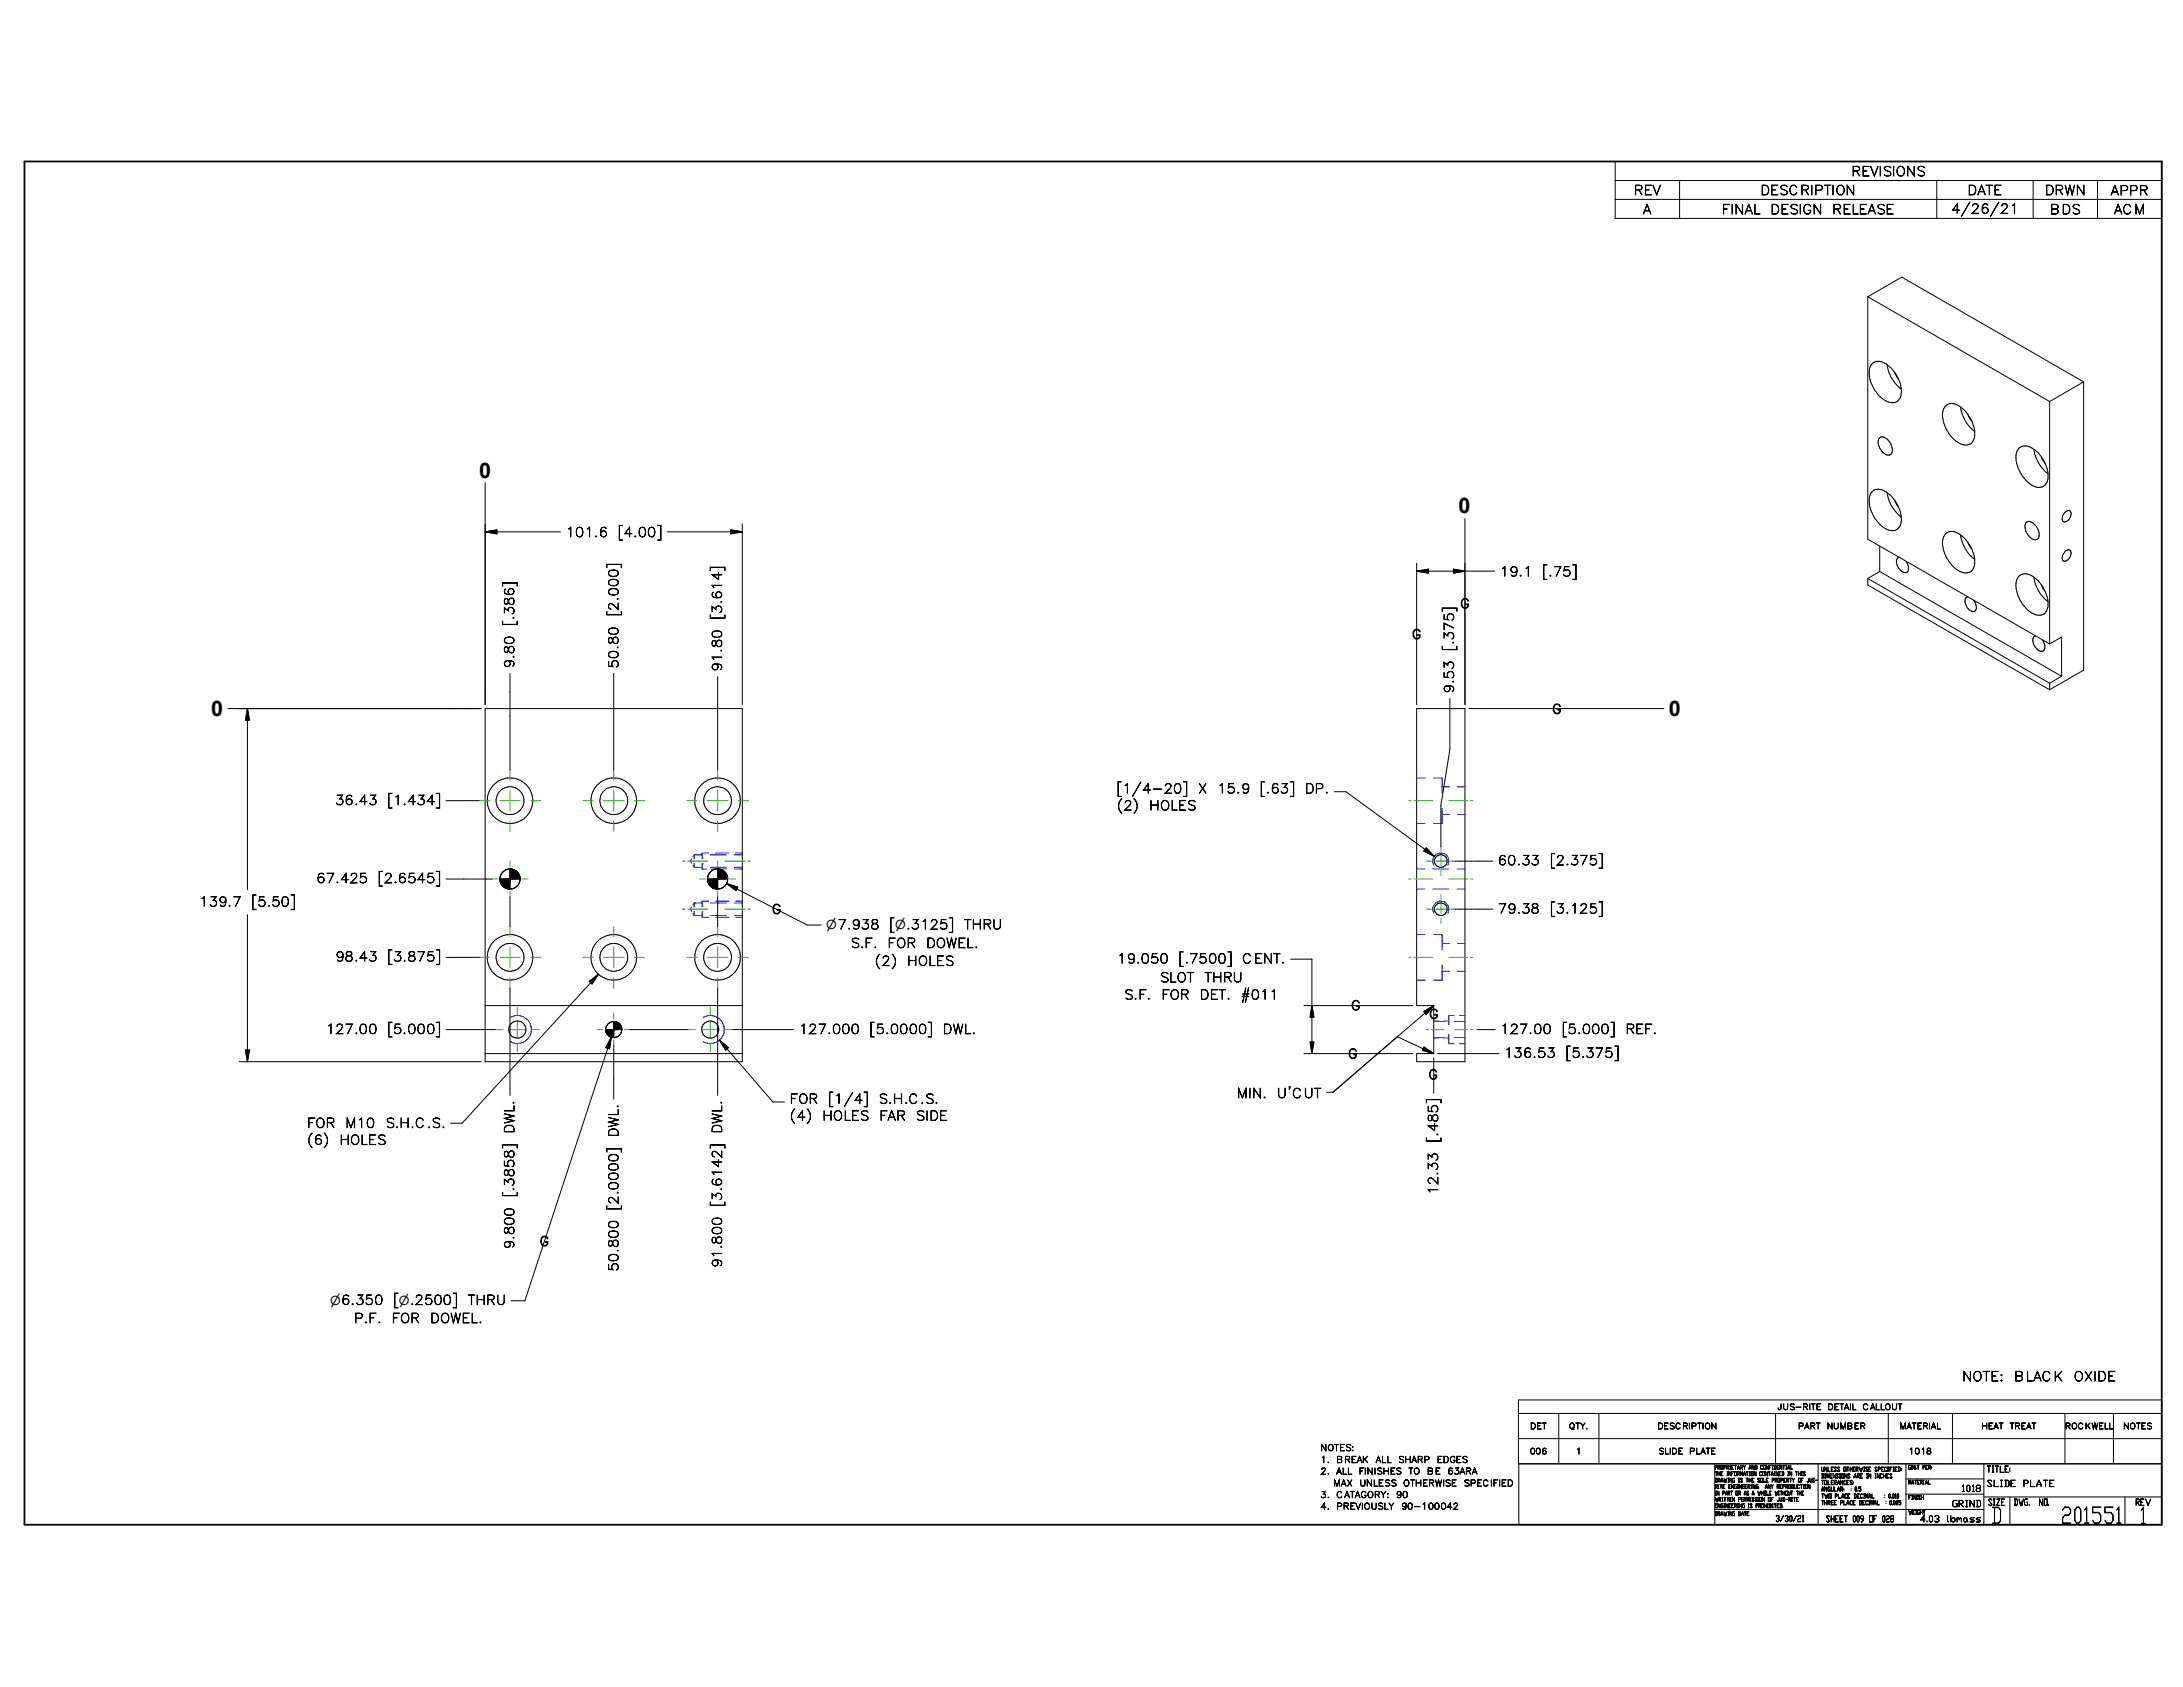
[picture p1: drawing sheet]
<svg xmlns="http://www.w3.org/2000/svg" width="279mm" height="216mm" viewBox="0 0 279 216" stroke-linecap="round" stroke-linejoin="round" font-family="sans-serif">
<defs><g id="words">
<g font-size="2.8">
<text x="254.8" y="194.9">D</text>
<text x="263.7" y="194.9">201551</text>
<text x="273.8" y="195">1</text>
</g>
<g font-size="2.7">
<text x="61.3" y="61.1">0</text>
<text x="186.7" y="65.7">0</text>
<text x="27" y="91.7">0</text>
<text x="213.6" y="91.7">0</text>
</g>
<g font-size="1.7">
<text x="236.9" y="22.5">REVISIONS</text>
<text x="209.1" y="24.9">REV</text>
<text x="210.3" y="27.4">A</text>
<text x="220.3" y="27.4">FINAL</text>
<text x="225.3" y="24.9">DESCRIPTION</text>
<text x="226.6" y="27.4">DESIGN</text>
<text x="234.5" y="27.4">RELEASE</text>
<text x="249.7" y="27.3">4/26/21</text>
<text x="251.8" y="24.9">DATE</text>
<text x="261.7" y="24.9">DRWN</text>
<text x="262.3" y="27.4">BDS</text>
<text x="270.1" y="25">APPR</text>
<text x="270.6" y="27.4">ACM</text>
<text x="72.4" y="68.7">101.6</text>
<text x="79.1" y="68.7">[4.00]</text>
<text x="186.9" y="77.9">G</text>
<text x="191.9" y="73.7">19.1</text>
<text x="197.4" y="73.7">[.75]</text>
<text x="65.8" y="80.1" transform="rotate(-90 65.8 80.1)">[.386]</text>
<text x="79.1" y="78.9" transform="rotate(-90 79.1 78.9)">[2.000]</text>
<text x="92.4" y="79.3" transform="rotate(-90 92.4 79.3)">[3.614]</text>
<text x="180.7" y="81.8">G</text>
<text x="186.1" y="83.3" transform="rotate(-90 186.1 83.3)">[.375]</text>
<text x="65.8" y="85.6" transform="rotate(-90 65.8 85.6)">9.80</text>
<text x="79.1" y="85.6" transform="rotate(-90 79.1 85.6)">50.80</text>
<text x="92.4" y="86" transform="rotate(-90 92.4 86)">91.80</text>
<text x="186.1" y="88.8" transform="rotate(-90 186.1 88.8)">9.53</text>
<text x="198.6" y="91.4">G</text>
<text x="142.9" y="101.5">[1/4-20]</text>
<text x="153.3" y="101.5">X</text>
<text x="155.8" y="101.5">15.9</text>
<text x="161.2" y="101.5">[.63]</text>
<text x="167" y="101.5">DP.</text>
<text x="42.9" y="103">36.43</text>
<text x="49.6" y="103">[1.434]</text>
<text x="142.9" y="103.7">(2)</text>
<text x="147.1" y="103.7">HOLES</text>
<text x="40.5" y="113">67.425</text>
<text x="48.4" y="113">[2.6545]</text>
<text x="191.7" y="110.7">60.33</text>
<text x="198.4" y="110.7">[2.375]</text>
<text x="25.5" y="116">139.7</text>
<text x="32.2" y="116">[5.50]</text>
<text x="98.8" y="117">G</text>
<text x="113.8" y="118.9">[n.3125]</text>
<text x="123.4" y="118.9">THRU</text>
<text x="191.7" y="116.9">79.38</text>
<text x="198.4" y="116.9">[3.125]</text>
<text x="42.9" y="123">98.43</text>
<text x="49.6" y="123">[3.875]</text>
<text x="108.8" y="121.3">S.F.</text>
<text x="111.9" y="123.6">(2)</text>
<text x="113.6" y="121.3">FOR</text>
<text x="116.1" y="123.6">HOLES</text>
<text x="118.5" y="121.3">DOWEL.</text>
<text x="143" y="123.3">19.050</text>
<text x="148.4" y="125.7">SLOT</text>
<text x="150.8" y="123.3">[.7500]</text>
<text x="154.1" y="125.7">THRU</text>
<text x="159" y="123.3">CENT.</text>
<text x="143.9" y="127.9">S.F.</text>
<text x="148.6" y="127.9">FOR</text>
<text x="153.5" y="127.9">DET.</text>
<text x="158.8" y="127.9">#011</text>
<text x="172.9" y="129.3">G</text>
<text x="182.9" y="130.4">G</text>
<text x="41.7" y="132.3">127.00</text>
<text x="49.6" y="132.3">[5.000]</text>
<text x="102.2" y="132.3">127.000</text>
<text x="111.3" y="132.3">[5.0000]</text>
<text x="120.6" y="132.3">DWL.</text>
<text x="172.5" y="135.5">G</text>
<text x="192" y="132.3">127.00</text>
<text x="192.5" y="135.3">136.53</text>
<text x="199.9" y="132.3">[5.000]</text>
<text x="200.4" y="135.3">[5.375]</text>
<text x="208" y="132.3">REF.</text>
<text x="101.1" y="141.2">FOR</text>
<text x="101.1" y="143.4">(4)</text>
<text x="105.2" y="143.4">HOLES</text>
<text x="106" y="141.2">[1/4]</text>
<text x="112.4" y="141.2">S.H.C.S.</text>
<text x="112.5" y="143.4">FAR</text>
<text x="117.2" y="143.4">SIDE</text>
<text x="158.3" y="140.5">MIN.</text>
<text x="163.4" y="140.5">U'CUT</text>
<text x="182.8" y="138.1">G</text>
<text x="39.3" y="144.3">FOR</text>
<text x="39.3" y="146.5">(6)</text>
<text x="43.4" y="146.5">HOLES</text>
<text x="44.2" y="144.3">M10</text>
<text x="49.3" y="144.3">S.H.C.S.</text>
<text x="65.8" y="145.1" transform="rotate(-90 65.8 145.1)">DWL.</text>
<text x="79.1" y="145.5" transform="rotate(-90 79.1 145.5)">DWL.</text>
<text x="92.4" y="145.1" transform="rotate(-90 92.4 145.1)">DWL.</text>
<text x="184" y="146.2" transform="rotate(-90 184 146.2)">[.485]</text>
<text x="65.8" y="153.2" transform="rotate(-90 65.8 153.2)">[.3858]</text>
<text x="79.1" y="154.9" transform="rotate(-90 79.1 154.9)">[2.0000]</text>
<text x="92.4" y="154.4" transform="rotate(-90 92.4 154.4)">[3.6142]</text>
<text x="184" y="152.9" transform="rotate(-90 184 152.9)">12.33</text>
<text x="65.8" y="159.9" transform="rotate(-90 65.8 159.9)">9.800</text>
<text x="69" y="159.5">G</text>
<text x="50.3" y="167">[n.2500]</text>
<text x="59.9" y="167">THRU</text>
<text x="79.1" y="162.7" transform="rotate(-90 79.1 162.7)">50.800</text>
<text x="92.4" y="162.3" transform="rotate(-90 92.4 162.3)">91.800</text>
<text x="45.3" y="169.3">P.F.</text>
<text x="50.1" y="169.3">FOR</text>
<text x="55" y="169.3">DOWEL.</text>
<text x="251.1" y="176.7">NOTE:</text>
<text x="257.8" y="176.7">BLACK</text>
<text x="265.4" y="176.7">OXIDE</text>
</g>
<g font-size="1.6">
<text x="105.8" y="118.9">n7.938</text>
<text x="42.2" y="167">n6.350</text>
</g>
<g font-size="1.1">
<text x="169" y="185.7">NOTES:</text>
<text x="169" y="187.2">1.</text>
<text x="169" y="188.7">2.</text>
<text x="169" y="191.7">3.</text>
<text x="170.6" y="190.2">MAX</text>
<text x="171" y="187.2">BREAK</text>
<text x="171" y="188.7">ALL</text>
<text x="171" y="191.7">CATAGORY:</text>
<text x="173.9" y="188.7">FINISHES</text>
<text x="174" y="190.2">UNLESS</text>
<text x="176.1" y="187.2">ALL</text>
<text x="178.6" y="191.7">90</text>
<text x="178.9" y="187.2">SHARP</text>
<text x="179.6" y="190.2">OTHERWISE</text>
<text x="180.3" y="188.7">TO</text>
<text x="182.6" y="188.7">BE</text>
<text x="183.9" y="187.2">EDGES</text>
<text x="185.3" y="188.7">63ARA</text>
<text x="187.3" y="190.2">SPECIFIED</text>
<text x="251" y="190.9">1018</text>
<text x="254.2" y="190.3">SLIDE</text>
<text x="254.2" y="188.4">TITLE:</text>
<text x="258.9" y="190.3">PLATE</text>
<text x="169" y="193.2">4.</text>
<text x="171" y="193.2">PREVIOUSLY</text>
<text x="179.3" y="193.2">90-100042</text>
<text x="227.2" y="194.7">3/30/21</text>
<text x="233.7" y="194.8">SHEET 009 OF 028</text>
<text x="245.7" y="194.8">4.03</text>
<text x="249.1" y="194.8">lbmass</text>
<text x="249.8" y="192.8">GRIND</text>
<text x="254.4" y="192.7">SIZE</text>
<text x="257.7" y="192.7">DWG.</text>
<text x="260.9" y="192.7">NO.</text>
<text x="273.3" y="192.7">REV</text>
</g>
<g font-size="1">
<text x="195.8" y="182.9">DET</text>
<text x="200.8" y="182.9">QTY.</text>
<text x="212.1" y="182.9">DESCRIPTION</text>
<text x="227.5" y="180.4">JUS-RITE</text>
<text x="230.1" y="182.9">PART</text>
<text x="233.8" y="182.9">NUMBER</text>
<text x="233.9" y="180.4">DETAIL</text>
<text x="238.4" y="180.4">CALLOUT</text>
<text x="243.1" y="182.9">MATERIAL</text>
<text x="253.6" y="182.9">HEAT</text>
<text x="257.2" y="182.9">TREAT</text>
<text x="264.3" y="182.9">ROCKWELL</text>
<text x="271.7" y="182.9">NOTES</text>
<text x="195.8" y="186.1">006</text>
<text x="201.7" y="186.1">1</text>
<text x="212.3" y="186.1">SLIDE</text>
<text x="216.2" y="186.1">PLATE</text>
<text x="244.3" y="186.1">1018</text>
</g>
<g font-size=".7">
<text x="219.5" y="188">PROPRIETARY AND CONFIDENTIAL</text>
<text x="219.5" y="188.8">THE INFORMATION CONTAINED IN THIS</text>
<text x="219.5" y="189.7">DRAWING IS THE SOLE PROPERTY OF JUS-</text>
<text x="219.5" y="190.5">RITE ENGINEERING.</text>
<text x="219.5" y="191.3">IN PART OR AS A WHOLE WITHOUT THE</text>
<text x="225.9" y="190.5">ANY REPRODUCTION</text>
<text x="233.1" y="188.3">UNLESS OTHERWISE SPECIFIED:</text>
<text x="233.1" y="189.1">DIMENSIONS ARE IN INCHES</text>
<text x="233.1" y="190">TOLERANCES:</text>
<text x="233.1" y="190.8">ANGULAR:</text>
<text x="233.1" y="191.7">TWO PLACE DECIMAL</text>
<text x="236.8" y="190.8">` 0.5</text>
<text x="241.1" y="191.7">` 0.010</text>
<text x="244.2" y="188">GD&amp;T PER:</text>
<text x="244.2" y="189.9">MATERIAL</text>
<text x="244.2" y="191.9">FINISH</text>
<text x="219.5" y="194">DRAWING DATE</text>
<text x="219.5" y="192.1">WRITTEN PERMISSION OF JUS-RITE</text>
<text x="219.5" y="192.9">ENGINEERING IS PROHIBITED.</text>
<text x="233.1" y="192.6">THREE PLACE DECIMAL</text>
<text x="241.3" y="192.5">` 0.005</text>
<text x="244.2" y="193.8">WEIGHT</text>
</g>
</g></defs>
<g fill="none" stroke="#000" stroke-width=".13">
<path d="M206.7 20.7h70v7.3h-70zM206.7 23.1h70M206.7 25.5h70M215 23.1v4.9M239.1 38v31l23.2 13.4M239.1 38l23.2 13.4M239.1 38l4.3-2.5 23.3 13.4M247.9 23.1v4.9M260.2 23.1v4.9M268.5 23.1v4.9M240.6 56a1.06 1.06 0 0 1 1.3 .7l.2 .3a.88 .88 0 0 1-.3 1.2 1.65 1.65 0 0 1-1.4-1.4v-.5zM241.5 46.7l.3 1a5.2 5.2 0 0 0 1.5 2.1"/>
<path d="M242.5 47.6l.5 .9M243 48.5a3.4 3.4 0 0 0-2.7-2.3 1.33 1.33 0 0 0-1.1 1.7 4.3 4.3 0 0 0 2.7 3.6 1.24 1.24 0 0 0 1.5-1.5l-.1-.2M243 48.5l.2 .7 .1 .6M250.9 52.1a4.9 4.9 0 0 0 1.1 2.4l.7 .7M251.9 53l.5 .9M252.4 53.9a3.7 3.7 0 0 0-2.6-2.3 1.21 1.21 0 0 0-1.2 1.3 4.5 4.5 0 0 0 2.5 4 1.17 1.17 0 0 0 1.6-1.1v-.6M252.4 53.9l.3 1.3M258.3 57.4a1.48 1.48 0 0 1 2.1 .1 4.2 4.2 0 0 1 1.6 4.2 1.32 1.32 0 0 1-2.1 .3l-.2-.2a4.8 4.8 0 0 1-1.4-1.8 2.83 2.83 0 0 1 0-2.6zM260.3 57.5a4.9 4.9 0 0 0 1.2 2.6l.6 .5M261.3 58.5l.5 .8M262.3 51.4v31M266.7 48.9v36.9l-4.4 2.5"/>
<path d="M266.7 48.9l-4.4 2.5M62.1 61.8v28.4M62.1 68.1h9.6M62.1 68.1l1.5-.3v.5zM85.4 68.1h9.6M93.5 67.8l1.5 .3-1.5 .2zM95 67.1v23.1M181.3 72.1v18.1M181.3 73.1h10M181.3 73.1l1.5-.3v.5zM186 72.8l1.5 .3-1.5 .2zM187.5 66.4v23.8"/>
<path d="M239.1 74l23.2 13.4M239.1 74v.9l23.2 13.4M240.6 73.1l23.3 13.4M240.6 73.1l-1.5 .9M240.6 69.9v3.2M241.5 63a4.7 4.7 0 0 0 1.8 3.2M242.5 64l.5 .9M243 64.9a3.4 3.4 0 0 0-2.7-2.3 1.34 1.34 0 0 0-1.1 1.7 4.3 4.3 0 0 0 2.7 3.6 1.21 1.21 0 0 0 1.5-1.4l-.1-.3M243 64.9l.2 .6 .1 .7M243.1 71.3a.79 .79 0 0 0-.2 1.2 .96 .96 0 0 0 1.2 .7 1.13 1.13 0 0 0-.2-1.4M250.9 68.4a4.5 4.5 0 0 0 1.8 3.2M251.9 76.4a.56 .56 0 0 0-.3 .9 1.08 1.08 0 0 0 1.1 .9 .74 .74 0 0 0 .1-1.1l-.2-.3"/>
<path d="M251.9 69.4l.5 .9M252.4 70.3a3.7 3.7 0 0 0-2.6-2.3 1.21 1.21 0 0 0-1.2 1.3 4.3 4.3 0 0 0 2.7 4 1.13 1.13 0 0 0 1.4-1.1v-.6M252.4 70.3l.3 1.3M259.3 66.9a.62 .62 0 0 1 .9 0 1.67 1.67 0 0 1 .7 2 .77 .77 0 0 1-1.2-.3 1.5 1.5 0 0 1-.4-1.7zM260.3 73.9a4.9 4.9 0 0 0 1.1 2.4l.7 .7M261.3 74.8l.5 .9M261.8 75.7a3.7 3.7 0 0 0-2.6-2.3 1.25 1.25 0 0 0-1.2 1.5 4.2 4.2 0 0 0 2.7 3.8 1.12 1.12 0 0 0 1.4-1.1v-.6M261.8 75.7l.3 1.3M264.3 65.6a.43 .43 0 0 1 .6-.2 .43 .43 0 0 1 .1 .6v.1a.78 .78 0 0 1-1 .6 .98 .98 0 0 1 .3-1.1zM264.3 70.6a.43 .43 0 0 1 .6-.2 .43 .43 0 0 1 .1 .6v.1a.74 .74 0 0 1-1 .6 .98 .98 0 0 1 .3-1.1zM29.2 90.7h32.4M31.7 90.7v23.2"/>
<path d="M31.7 90.7l.2 1.5h-.5zM62.1 90.7h32.9v45.2h-32.9zM65.3 86.2v12.3M78.5 86.2v12.3M91.9 86.6v11.9M185.6 89.4v6.5l-1.1 6.5M188 90.7h25M260.5 81.4a.83 .83 0 0 0-.1 1.3l.1 .1a.86 .86 0 0 0 1.1 .4 1.14 1.14 0 0 0-.2-1.3M262.3 82.4l1.6-.9v5M262.3 87.4v.9M263.9 86.5l-1.6 .9M31.7 117.1v18.8"/>
<path d="M57.1 112.5h5.9M57.1 102.5h4.2M64 112.6l.2 .6M64 112.5h2.6M64.1 113l.2 .4M64.2 111.8l-.2 .5M64.2 113.2l.2 .3M64.3 113.3l.4 .3M64.3 111.6a1.22 1.22 0 0 0-.1 1.6M64.4 111.6a1.27 1.27 0 0 1 2 .4M64.4 113.4l.3 .2M64.4 111.5l-.1 .2"/>
<path d="M64.5 113.5l.4 .2M64.7 113.6l.3 .1M64.7 113.6l.4 .2M65.3 111.2v2.6h-.2M65.3 114.8v3.8M65.3 111.2l-.5 .1-.2 .1M65.9 111.4l-.3-.1 .3 .1M65.9 113.6l-.7 .2M65.9 111.4l.3 .2M66 111.4l.1 .1M66.2 111.6l.2 .3 .2 .6M66.5 112v.3"/>
<path d="M66.6 112.4a1.34 1.34 0 0 1-.7 1.2M66.6 112.5a1.29 1.29 0 0 1-1.5 1.3M90.6 112.4a1.29 1.29 0 0 1 1.3-1.2v2.6M90.6 112.6v.4M90.6 112.5h2.5M90.6 112.9l.4 .6-.3-.5M90.9 113.4l.4 .2M91 111.5a1.17 1.17 0 0 0-.4 1.3M91.1 113.5l.6 .3M91.2 113.6l.3 .1M91.3 111.4h-.2M91.3 113.6l.6 .2"/>
<path d="M91.6 111.2l-.3 .1M91.6 113.8h.3M91.8 111.2a1.29 1.29 0 0 1 1.3 1.2M91.9 114.8v1.5M91.9 116.4v2.2M91.9 111.2h.1M92.1 111.3l.5 .1M92.1 113.7l-.3 .1M92.2 111.3l.2 .1M92.6 113.5l-.4 .2M92.7 111.5a1.27 1.27 0 0 1 0 2M93 113.1l10.3 5.3h1.8"/>
<path d="M93 113.1l1.4 .4-.2 .5zM93.1 112.6a1.29 1.29 0 0 1-1.2 1.2M170.8 101.3h1.5l11.3 8.3M182.5 108.5l1.1 1.1-1.4-.7zM184.5 102.5l-.1 .6v5.3M186.3 116.4h4.8M186.3 110.2h4.8M30.6 135.9h31M31.4 134.4h.5l-.2 1.5zM57.1 131.8h6.3M57.1 122.5h4.2M62.1 128.7h32.9"/>
<path d="M62.1 134.8h32.9M65.3 126.5v5.2M65.3 131.8v8.4M75.4 125.6l1.2-.9-.8 1.2zM76.6 124.7l-17.5 19h-1.4M77.5 131.8h2.1M77.9 132.6l.4 .2M78.2 132.7l-11 33.8h-1.8M78.2 132.7l-.2 1.5-.5-.1zM78.3 132.8h.2M78.5 133.8v6.8M78.6 130.7a1.03 1.03 0 0 0-1 .8 1.03 1.03 0 0 0 .5 1.2"/>
<path d="M78.7 130.7a1.01 1.01 0 0 1 .9 1.1M79 130.8l-.5-.1v2.1M79.1 130.9l.1 .1M79.6 131.8a1.02 1.02 0 0 1-1.4 .9M80.6 131.8h7.5M91.9 126.5v5.2M91.9 131.8v1.6M91.9 133.5v6.7M92.1 133.1l6.8 7.9h1.5M92.1 133.1l1.1 1-.3 .3zM93.7 131.8h7.9M165.2 122.8h2.7v12"/>
<path d="M166.9 128.7h13.9M166.9 134.8h13.9M167.7 133.4h.5l-.3 1.4zM167.9 128.7l.3 1.5h-.5zM178.8 132.7l-8.2 7.1h-.8M178.8 132.7l4.7 2.1M182.2 129.5l1.3-.8-1 1.1zM182.3 134l1.2 .8-1.4-.4zM183.5 128.7h-2.2v-38h6.2v45.2h-6.2v-1.1h2.2M183.5 128.7v6.1M183.5 135.4v4.5M183.5 128.7l-4.7 4"/>
<path d="M184 134.8h7.8M189 131.8h2.4M194.3 180.9h82.4M194.3 184.1h82.4M194.4 187.3v7.8h82.3v-15.9h-82.4v8.1h82.4M199.5 180.9v6.4M204.6 180.9v6.4M219.5 187.3v7.8M219.5 193.2h34.4M227.3 180.9v6.4M232.7 187.3v7.8M241.7 180.9v6.4"/>
<path d="M243.9 189.3h10M243.9 191.2h10M243.9 187.3v7.8M249.9 180.9v6.4M253.9 191.6h22.8M253.9 187.3v7.8M257.2 191.6v3.5M264.3 180.9v6.4M270.5 180.9v6.4M272 191.6v3.5"/>
<circle cx="65.3" cy="102.5" r="2.91"/>
<circle cx="65.3" cy="102.5" r="1.78"/>
<circle cx="78.6" cy="102.5" r="2.91"/>
<circle cx="78.6" cy="102.5" r="1.78"/>
<circle cx="91.8" cy="102.5" r="2.92"/>
<circle cx="91.8" cy="102.5" r="1.78"/>
<circle cx="184.4" cy="116.4" r=".81"/>
<circle cx="184.4" cy="110.2" r=".81"/>
<circle cx="65.3" cy="122.5" r="2.92"/>
<circle cx="65.3" cy="122.5" r="1.78"/>
<circle cx="66.2" cy="131.8" r="1.1"/>
<circle cx="78.6" cy="122.5" r="1.78"/>
<circle cx="78.6" cy="122.5" r="2.91"/>
<circle cx="90.9" cy="131.8" r="1.09"/>
<circle cx="91.8" cy="122.5" r="1.78"/>
<circle cx="91.9" cy="122.5" r="2.92"/>
</g>
<g fill="none" stroke="#00f" stroke-width=".13">
<path d="M181.3 99.6h1.1M183.5 99.6h1.1v1.9M88.5 116.1l-.1 .3 .1 .2M88.5 109.9l-.1 .3 .1 .3M88.7 116.9l.2 .3M88.7 110.7l.2 .3M88.9 115.6h.1M88.9 109.4h.1M88.9 109.4v.5M88.9 110.5v.5M88.9 115.6v.5M88.9 116.6v.6"/>
<path d="M88.9 115.6l-.2 .2M88.9 115.6h1M88.9 117.2h1M88.9 109.4l-.2 .3M88.9 109.4h1M88.9 111h1M89.9 116.7h.1M89.9 116h.1M89.9 111.2h.1M89.9 110.5h.1M89.9 109.9h.1M89.9 116.7v.7h.8"/>
<path d="M89.9 110.5v.7M89.9 111.2h.6M90.7 115.3h-.8v.7M90.7 109.2h-.8v.7M90.9 115.6h2.1M90.9 117.2h2.1M90.9 109.4h2.1M90.9 111h2.1M91.1 111.2h.7M91.6 115.3h1.7M91.6 117.4h1.7M91.6 109.2h1.7"/>
<path d="M91.9 111.2h1.1M94 115.6h1M94 117.2h1M94 109.4h1M94 111h1M94 111.2h1M94.2 115.3h.8M94.2 117.4h.8M94.2 109.2h.8M181.3 105.4h1.1M181.3 119.6h1.1M181.3 113.8h1.1"/>
<path d="M181.3 111.2h1.1M183.4 113.8h2M183.4 111.2h2M183.5 119.6h1.1M183.5 116.9a1.02 1.02 0 0 1 .9-1.6 1.02 1.02 0 0 1 .9 1.6M183.5 110.7a1.02 1.02 0 0 1 .9-1.5 1.02 1.02 0 0 1 .9 1.5M184.6 103.4v2h-1.1M184.6 119.6v2M184.6 104.2h.9M184.6 100.7h.9M186.5 113.8h1M186.5 111.2h1"/>
<path d="M186.5 104.2h1M186.5 100.7h1M65.3 133.3h.1M65.3 130.2a1.79 1.79 0 0 1 2.7 1.6 1.79 1.79 0 0 1-2.7 1.5M90 130.2a1.8 1.8 0 0 1 2.7 1.6 1.8 1.8 0 0 1-2.7 1.5M181.3 125.4h1.1M183.5 130.7h.6M183.5 132.9h.6M183.5 130.7h1.3M183.5 132.8h1.3M184.6 123.5v1.9h-1.1M184.6 124.3h.9"/>
<path d="M184.6 120.7h.9M184.8 130.7h.6M184.8 132.9h.6M185.4 130h.1M185.4 130v1.2M185.4 132.3v1.2M185.4 130h.7M185.4 133.6h.7M186.2 130.7h1.3M186.2 132.8h1.3M186.5 124.3h1M186.5 120.7h1"/>
<path d="M186.8 130h.7M186.8 133.6h.7"/>
</g>
<g fill="#000" stroke="#000" stroke-width=".13">
<path d="M62.1 68.1l1.5-.3v.5zM93.5 67.8l1.5 .3-1.5 .2zM181.3 73.1l1.5-.3v.5zM186 72.8l1.5 .3-1.5 .2zM31.7 90.7l.2 1.5h-.5zM64 112.6l1.3-.1-1.3 .2zM64 112.5h1.3l-1.3 .1zM64 112.7l1.3-.2-1.3 .3zM64 112.8l1.3-.3-1.2 .4zM64.1 112.9l1.2-.4-1.2 .5zM64.1 113l1.2-.5-1.2 .6zM64.1 113.1l1.2-.6-1.1 .6z"/>
<path d="M64.2 113.1l1.1-.6-1.1 .7zM64.2 113.2l1.1-.7-1 .8zM64.3 113.3l1-.8-1 .9zM64.3 113.4l1-.9-.9 .9zM65.3 112.5l-.8 1-.1-.1zM65.3 112.5l-.7 1.1-.1-.1zM65.3 112.5l-.7 1.1zM65.3 112.5l-.6 1.2-.1-.1zM65.3 112.5l-.5 1.2h-.1zM65.3 112.5l-.4 1.2h-.1zM65.3 112.5l-.3 1.2h-.1zM65.3 112.5l-.2 1.3-.1-.1z"/>
<path d="M65.3 112.5l-.1 1.3h-.1zM65.3 111.2h.1l-.1 1.3zM65.3 112.5v1.3h-.1zM65.4 111.2h.1l-.2 1.3zM65.5 111.2l.1 .1-.3 1.2zM65.6 111.3h.1l-.4 1.2zM65.7 111.3h.1l-.5 1.2zM65.8 111.3l-.5 1.2zM65.8 111.3l.1 .1-.6 1.1zM65.9 111.4h.1l-.7 1.1zM66 111.4l.1 .1-.8 1zM66.1 111.5l.1 .1-.9 .9z"/>
<path d="M66.2 111.6l-.9 .9zM65.3 112.5l.9-.9 .1 .1zM65.3 112.5l1-.8v.1zM65.3 112.5l1-.7 .1 .1zM65.3 112.5l1.1-.6zM65.3 112.5l1.1-.6 .1 .1zM65.3 112.5l1.2-.5v.1zM65.3 112.5l1.2-.4v.1zM65.3 112.5l1.2-.3v.1zM65.3 112.5l1.2-.2 .1 .1zM65.3 112.5l1.3-.1v.1zM90.6 112.5h1.3l-1.3 .1z"/>
<path d="M90.6 112.7l1.3-.2-1.3 .3zM90.6 112.6l1.3-.1-1.3 .2zM90.6 112.8l1.3-.3-1.3 .4zM90.6 112.9l1.3-.4-1.2 .5zM90.7 113l1.2-.5-1.2 .6zM90.7 113.1l1.2-.6-1.2 .6zM90.7 113.1l1.2-.6-1.1 .7zM90.8 113.2l1.1-.7-1.1 .8zM90.8 113.3l1.1-.8-1 .9zM90.9 113.4l1-.9-.9 .9zM91.9 112.5l-.9 1v-.1zM91.9 112.5l-.8 1.1-.1-.1z"/>
<path d="M91.9 112.5l-.7 1.1h-.1zM91.9 112.5l-.6 1.2-.1-.1zM91.9 112.5l-.5 1.2h-.1zM91.9 112.5l-.4 1.2h-.1zM91.9 112.5l-.4 1.2zM91.9 112.5l-.3 1.3-.1-.1zM91.9 112.5l-.1 1.3h-.2zM91.9 111.2v1.3zM91.9 112.5v1.3h-.1zM91.9 111.2h.1l-.1 1.3zM92 111.2l.1 .1-.2 1.2zM92.1 111.3h.1l-.3 1.2z"/>
<path d="M92.2 111.3h.1l-.4 1.2zM92.3 111.3h.1l-.5 1.2zM92.4 111.3l.1 .1-.6 1.1zM92.5 111.4h.1l-.7 1.1zM92.6 111.4v.1l-.7 1zM92.6 111.5l.1 .1-.8 .9zM92.7 111.6h.1l-.9 .9zM91.9 112.5l.9-.9v.1zM91.9 112.5l.9-.8 .1 .1zM91.9 112.5l1-.7v.1zM91.9 112.5l1-.6h.1zM91.9 112.5l1.1-.6v.1z"/>
<path d="M91.9 112.5l1.1-.5 .1 .1zM91.9 112.5l1.2-.4v.1zM91.9 112.5l1.2-.3v.1zM91.9 112.5l1.2-.2v.1zM91.9 112.5l1.2-.1v.1zM93 113.1l1.4 .4-.2 .5zM182.5 108.5l1.1 1.1-1.4-.7zM31.4 134.4h.5l-.2 1.5zM75.4 125.6l1.2-.9-.8 1.2zM77.5 131.8h1l-1 .1zM77.5 131.8h1h-1zM77.5 131.9l1-.1-.9 .2z"/>
<path d="M77.6 132l.9-.2-.9 .3zM77.6 132.1l.9-.3-.9 .3zM77.6 132.1l.9-.3zM77.6 132.2l.9-.4-.8 .5zM77.7 132.3l.8-.5-.8 .5zM77.7 132.3l.8-.5-.7 .6zM77.8 132.4l.7-.6-.7 .7zM77.8 132.5l.7-.7-.6 .7zM78.5 131.8l-.6 .8v-.1zM78.5 131.8l-.5 .8h-.1zM78.2 132.7l-.2 1.5-.5-.1zM78.5 131.8l-.5 .9v-.1z"/>
<path d="M78.5 131.8l-.4 .9h-.1zM78.5 131.8l-.3 .9h-.1zM78.5 131.8l-.3 .9zM78.5 131.8l-.2 1-.1-.1zM78.5 131.8l-.1 1h-.1zM78.5 131.8v1h-.1zM78.5 130.7h.1l-.1 1.1zM78.5 131.8v1zM78.6 130.7h.1l-.2 1.1zM78.7 130.7h.1l-.3 1.1zM78.8 130.7l.1 .1-.4 1zM78.9 130.8l-.4 1z"/>
<path d="M78.9 130.8h.1l-.5 1zM79 130.8l.1 .1-.6 .9zM79.1 130.9l-.6 .9zM79.1 130.9l.1 .1-.7 .8zM79.2 131h.1l-.8 .8zM79.3 131v.1l-.8 .7zM78.5 131.8l.8-.7h.1zM78.5 131.8l.9-.7v.1zM78.5 131.8l.9-.6v.1zM78.5 131.8l.9-.5h.1zM78.5 131.8l1-.5v.1zM78.5 131.8l1-.4v.1z"/>
<path d="M78.5 131.8l1-.3h.1zM78.5 131.8l1.1-.3v.1zM78.5 131.8l1.1-.2v.1zM78.5 131.8l1.1-.1v.1zM92.1 133.1l1.1 1-.3 .3zM167.7 133.4h.5l-.3 1.4zM167.9 128.7l.3 1.5h-.5zM182.3 134l1.2 .8-1.4-.4zM182.2 129.5l1.3-.8-1 1.1z"/>
</g>
<path d="M3.1 20.7h273.6v174.4h-273.6z" fill="none" stroke="#000" stroke-width=".23"/>
<g fill="none" stroke="#23a718" stroke-width=".13">
<path d="M65.3 98.5v1.4M78.5 98.5v1.4M91.9 98.5v1.4M61.3 102.5h1.4M63 112.5h.7M63.9 102.5h2.7M64.5 112.5h1.5M65.3 101.1v2.7M65.3 105.1v1.3M65.3 110.2v.7M65.3 111.7v1.6M65.3 114v.8"/>
<path d="M65.3 118.6v1.3M66.8 112.5h.8M67.9 102.5h1.3M74.6 102.5h1.3M77.3 102.5h2.6M78.5 101.1v2.7M78.5 105.1v1.3M78.5 118.6v1.3M81.2 102.5h1.3M87.3 110.2h.4M87.3 116.4h.4M87.9 102.5h1.3"/>
<path d="M88 110.2h2.6M88 116.4h2.6M89.5 112.5h.8M90.5 102.5h2.6M91.1 112.5h1.5M91.9 101.1v2.7M91.9 105.1v1.3M91.9 110.2v.7M91.9 111.7v1.6M91.9 114v.8M91.9 118.6v1.3M92.8 110.2h2.6"/>
<path d="M92.8 116.4h2.6M93.4 112.5h.8M94.5 102.5h1.3M95.7 110.2h.3M95.7 116.4h.3M180.3 112.5h.3M180.3 102.5h.3M181 112.5h2.4M181 102.5h2.4M182.6 110.2h.6M182.6 116.4h.6M183.8 110.2h1.2"/>
<path d="M183.8 116.4h1.2M184.4 108.4v.6M184.4 109.6v1.2M184.4 111.4v.6M184.4 114.5v.6M184.4 115.7v1.3M184.4 117.6v.6M185.4 112.5h2.4M185.4 102.5h2.4M185.6 110.2h.7M185.6 116.4h.7M188.2 112.5h.3"/>
<path d="M188.2 102.5h.3M61.3 122.5h1.4M63.4 131.8h.9M63.9 122.5h2.7M65.3 131.8h1.9M65.3 121.2v2.6M65.3 125.1v1.4M66.2 128.9v1M66.2 130.8v1.9M66.2 133.6v1M67.9 122.5h1.3M68.1 131.8h.9"/>
<path d="M74.6 122.5h1.3M76.5 131.8h.7M77.3 122.5h2.6M77.9 131.8h1.3M78.5 121.2v2.6M78.5 125.1v1.4M78.5 129.7v.7M78.5 131.1v1.4M78.5 133.1v.7M79.9 131.8h.7M81.2 122.5h1.3M87.9 122.5h1.3"/>
<path d="M88.1 131.8h.9M90 131.8h1.9M90.5 122.5h2.6M90.9 128.9v1M90.9 130.8v1.9M90.9 133.6v1M91.9 121.2v2.6M91.9 125.1v1.4M92.8 131.8h.9M94.5 122.5h1.3M180.3 122.5h.3M181 122.5h2.4"/>
<path d="M182.5 131.8h.3M183.2 131.8h1.6M185.4 122.5h2.4M186.2 131.8h1.6M188.2 122.5h.3M188.2 131.8h.3"/>
</g>
<use href="#words"/>
</svg>
